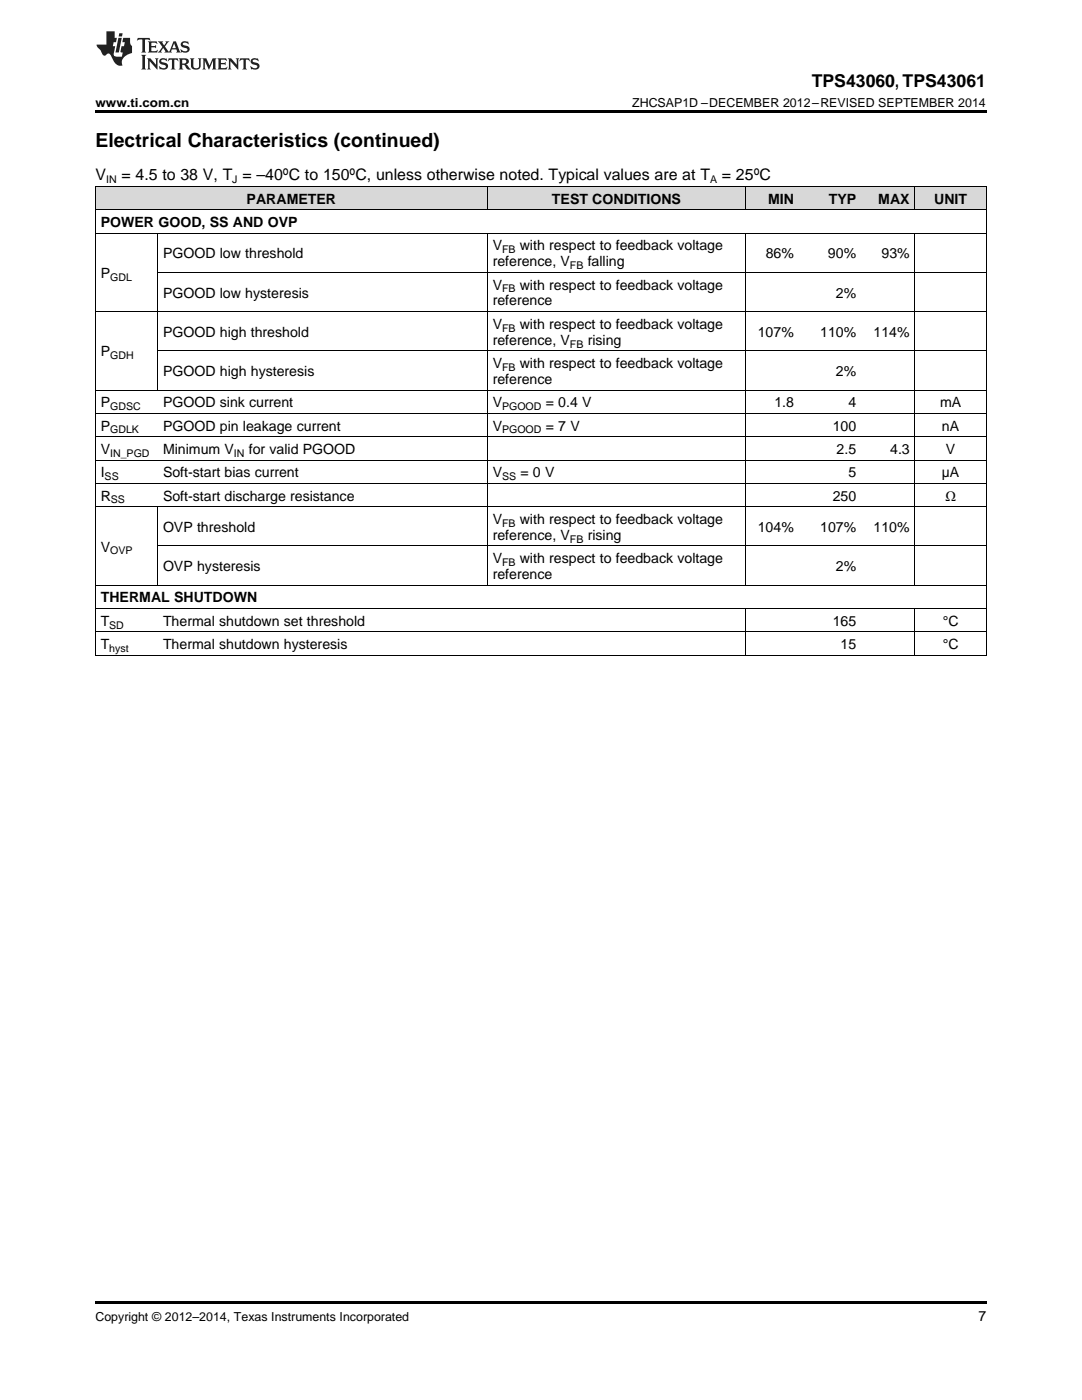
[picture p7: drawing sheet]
<svg xmlns="http://www.w3.org/2000/svg" width="216mm" height="279mm" viewBox="0 0 216 279" stroke-linecap="round" stroke-linejoin="round" font-family="sans-serif">
<defs><g id="words">
<text font-size="3.9" x="19" y="29.3">Electrical Characteristics (continued)</text>
<text font-size="3.5" x="162" y="17.3">TPS43060, TPS43061</text>
<g font-size="3.2">
<text x="19" y="36">V</text>
<text x="24.2" y="36">= 4.5 to 38 V, T = –40ºC to 150ºC, unless otherwise noted. Typical values are at T</text>
<text x="144" y="36">= 25ºC</text>
</g>
<g font-size="2.8">
<text x="49.2" y="40.6">PARAMETER</text>
<text x="110.1" y="40.6">TEST CONDITIONS</text>
<text x="153.2" y="40.6">MIN</text>
<text x="165.4" y="40.6">TYP</text>
<text x="175.3" y="40.6">MAX</text>
<text x="186.4" y="40.6">UNIT</text>
<text x="20.1" y="45.3">POWER GOOD, SS AND OVP</text>
<text x="32.5" y="51.5">PGOOD low threshold</text>
<text x="98.3" y="50">V</text>
<text x="98.3" y="53.1">reference, V</text>
<text x="103.7" y="50">with respect to feedback voltage</text>
<text x="117.3" y="53.1">falling</text>
<text x="152.8" y="51.5">86%</text>
<text x="165.2" y="51.5">90%</text>
<text x="175.9" y="51.5">93%</text>
<text x="20.1" y="55.5">P</text>
<text x="32.5" y="59.4">PGOOD low hysteresis</text>
<text x="98.3" y="57.8">V</text>
<text x="103.7" y="57.8">with respect to feedback voltage</text>
<text x="166.8" y="59.4">2%</text>
<text x="98.3" y="61">reference</text>
<text x="98.3" y="65.6">V</text>
<text x="103.7" y="65.6">with respect to feedback voltage</text>
<text x="20.1" y="71.1">P</text>
<text x="32.5" y="67.2">PGOOD high threshold</text>
<text x="98.3" y="68.8">reference, V</text>
<text x="117.3" y="68.8">rising</text>
<text x="151.2" y="67.2">107%</text>
<text x="163.7" y="67.2">110%</text>
<text x="174.3" y="67.2">114%</text>
<text x="32.5" y="75">PGOOD high hysteresis</text>
<text x="98.3" y="73.4">V</text>
<text x="98.3" y="76.6">reference</text>
<text x="103.7" y="73.4">with respect to feedback voltage</text>
<text x="166.8" y="75">2%</text>
<text x="20.1" y="81.3">P</text>
<text x="32.5" y="81.3">PGOOD sink current</text>
<text x="98.3" y="81.3">V</text>
<text x="108.9" y="81.3">= 0.4 V</text>
<text x="154.5" y="81.3">1.8</text>
<text x="169.3" y="81.3">4</text>
<text x="187.6" y="81.3">mA</text>
<text x="20.1" y="85.9">P</text>
<text x="32.5" y="85.9">PGOOD pin leakage current</text>
<text x="98.3" y="85.9">V</text>
<text x="108.9" y="85.9">= 7 V</text>
<text x="166.2" y="85.9">100</text>
<text x="188" y="85.9">nA</text>
<text x="20.1" y="90.6">V</text>
<text x="20.1" y="95.2">I</text>
<text x="32.5" y="90.6">Minimum V</text>
<text x="32.5" y="95.2">Soft-start bias current</text>
<text x="49.6" y="90.6">for valid PGOOD</text>
<text x="98.3" y="95.2">V</text>
<text x="103.9" y="95.2">= 0 V</text>
<text x="166.9" y="90.6">2.5</text>
<text x="169.3" y="95.2">5</text>
<text x="177.6" y="90.6">4.3</text>
<text x="187.9" y="95.2">µA</text>
<text x="188.7" y="90.6">V</text>
<text x="20.1" y="99.9">R</text>
<text x="32.5" y="99.9">Soft-start discharge resistance</text>
<text x="166.2" y="99.9">250</text>
<text x="188.6" y="99.9">Ω</text>
<text x="32.5" y="106.2">OVP threshold</text>
<text x="98.3" y="104.6">V</text>
<text x="98.3" y="107.7">reference, V</text>
<text x="103.7" y="104.6">with respect to feedback voltage</text>
<text x="117.3" y="107.7">rising</text>
<text x="151.2" y="106.2">104%</text>
<text x="163.7" y="106.2">107%</text>
<text x="174.3" y="106.2">110%</text>
<text x="20.1" y="110.1">V</text>
<text x="32.5" y="114">OVP hysteresis</text>
<text x="98.3" y="112.4">V</text>
<text x="103.7" y="112.4">with respect to feedback voltage</text>
<text x="166.8" y="114">2%</text>
<text x="98.3" y="115.6">reference</text>
<text x="20.1" y="120.2">THERMAL SHUTDOWN</text>
<text x="20.1" y="124.9">T</text>
<text x="32.5" y="124.9">Thermal shutdown set threshold</text>
<text x="166.2" y="124.9">165</text>
<text x="188.1" y="124.9">°C</text>
<text x="20.1" y="129.5">T</text>
<text x="32.5" y="129.5">Thermal shutdown hysteresis</text>
<text x="167.7" y="129.5">15</text>
<text x="188.1" y="129.5">°C</text>
<text x="195.3" y="263.6">7</text>
</g>
<g font-size="2.5">
<text x="19" y="21.4">www.ti.com.cn</text>
<text x="126.2" y="21.4">ZHCSAP1D –DECEMBER 2012–REVISED SEPTEMBER 2014</text>
<text x="19" y="263.6">Copyright © 2012–2014, Texas Instruments Incorporated</text>
</g>
<g font-size="2.1">
<text x="21.2" y="36.6">IN</text>
<text x="46.4" y="36.6">J</text>
<text x="141.7" y="36.6">A</text>
<text x="100.2" y="50.5">FB</text>
<text x="113.7" y="53.7">FB</text>
<text x="22" y="56">GDL</text>
<text x="100.2" y="58.3">FB</text>
<text x="22" y="71.7">GDH</text>
<text x="100.2" y="66.2">FB</text>
<text x="113.7" y="69.4">FB</text>
<text x="100.2" y="74">FB</text>
<text x="22" y="81.8">GDSC</text>
<text x="100.2" y="81.8">PGOOD</text>
<text x="22" y="86.5">GDLK</text>
<text x="100.2" y="86.5">PGOOD</text>
<text x="20.9" y="95.8">SS</text>
<text x="22" y="91.2">IN_PGD</text>
<text x="46.7" y="91.2">IN</text>
<text x="100.2" y="95.8">SS</text>
<text x="22.1" y="100.5">SS</text>
<text x="100.2" y="105.1">FB</text>
<text x="22" y="110.6">OVP</text>
<text x="100.2" y="113">FB</text>
<text x="113.7" y="108.3">FB</text>
<text x="21.8" y="125.4">SD</text>
<text x="21.8" y="130.1">hyst</text>
</g>
</g></defs>
<g fill="#d8d8d8">
<path d="M19 37.3h12.5v4.6h-12.5z"/>
<path d="M31.5 37.3h40.9v4.6h-40.9z"/>
<path d="M72.4 37.3h24.9v4.6h-24.9z"/>
<path d="M97.3 37.3h51.5v4.6h-51.5z"/>
<path d="M148.8 37.3h10.7v4.6h-10.7z"/>
<path d="M159.5 37.3h12.4v4.6h-12.4z"/>
<path d="M171.9 37.3h10.7v4.6h-10.7z"/>
<path d="M182.6 37.3h14.2v4.6h-14.2z"/>
</g>
<path d="M19 22h177.8v.5h-177.8zM19 259.7h177.8v.5h-177.8z" fill="#000"/>
<g fill="none" stroke="#000" stroke-width=".2">
<path d="M19 37.2h177.8v93.6M19.1 37.2v93.6M97.2 37.2v4.7M148.8 37.2v4.7M182.5 37.2v4.7M19 46.5h177.8M19 41.9h177.8M31.4 46.6v31.3M31.5 54.3h165.3M97.2 46.6v70.2M148.8 46.6v70.2M182.5 46.6v70.2"/>
<path d="M19 77.8h177.8M19 62.2h177.8M31.5 70h165.3M19 96.5h177.8M19 91.8h177.8M19 87.2h177.8M19 82.5h177.8M19 116.8h177.8M19 101.1h177.8M31.4 101.2v15.6M31.5 109h165.3M19 130.8h177.8"/>
<path d="M19 126.1h177.8M19 121.4h177.8M148.8 121.5v9.3M182.5 121.5v9.3"/>
</g>
<g fill="#231f20">
<path d="M27.5 7.6l-.1 .5 .4-.2h.6v.1v2.1l-.2 .4h1l-.3-.4v-2.1l.1-.1h.5l.5 .2-.2-.5zM29.5 8.3l.2 .3v1.5l-.2 .4h1.8l.2-.6a1.04 1.04 0 0 1-1.3 .2v-.7h.6l.3 .2v-.6l-.3 .2h-.6v-.6l.8-.1 .4 .3-.2-.5zM31.5 8.3l.9 1.1-.9 1.1h.8l-.2-.2 .5-.7 .4 .7-.2 .2h1.5l-.1-.2 .1-.4h.9l.1 .4-.2 .2h1l-.3-.3-.7-1.9h-.5l-.9 2-.8-1 .9-1h-.8l.1 .3-.3 .5-.4-.6 .2-.2zM34.7 8.6l.4 1h-.7zM36.3 8.4a.63 .63 0 0 0-.2 .7 .63 .63 0 0 0 .6 .4l.6 .2 .1 .2a.75 .75 0 0 1-.7 .4 .75 .75 0 0 1-.6-.5l.1 .7 .1-.1a1.11 1.11 0 0 0 1.5-.6 1.13 1.13 0 0 0-1.2-.8l-.1-.4a1.04 1.04 0 0 1 1.2 .2l-.2-.5-.1 .1-.5-.2zM28.2 10.9l.2 .4v2.2l-.2 .4h1l-.3-.4v-2.2l.3-.4zM29.3 11.6l.3 .4v1.5l-.3 .4h.8l-.2-.4v-1.3l1.5 1.7v-1.9l.2-.4h-.7l.2 .4v.9l-1.1-1.3zM32 11.8a.62 .62 0 0 0-.2 .7 .62 .62 0 0 0 .6 .4l.6 .1 .1 .3a.76 .76 0 0 1-.7 .3 .76 .76 0 0 1-.6-.4l.1 .7 .1-.1a1.11 1.11 0 0 0 1.5-.6 1.13 1.13 0 0 0-1.2-.8l-.1-.4a1.04 1.04 0 0 1 1.2 .2l-.2-.6-.1 .1-.5-.1zM33.7 11.6l-.2 .6a.61 .61 0 0 1 .8-.3v1.6l-.2 .4h.9l-.2-.4v-1.6a.63 .63 0 0 1 .8 .3l-.2-.6zM35.6 11.6l.3 .4v1.5l-.3 .4h1l-.2-.2v-.8l.5 .2a.76 .76 0 0 0 1.2 .7l-1-1a.58 .58 0 0 0 .6-.5 .58 .58 0 0 0-.5-.6zM36.4 11.9h.1a.45 .45 0 0 1 .5 .1 .45 .45 0 0 1 .1 .5l-.7 .2zM37.9 11.6l.2 .2a2.17 2.17 0 0 0 .3 1.9 .99 .99 0 0 0 1.6-.6v-1.1l.2-.4h-.7l.2 .2a1.92 1.92 0 0 1-.2 1.8 .6 .6 0 0 1-.9-.5v-1.1l.2-.4zM40.4 11.6l.2 .4v1.5l-.2 .4h.7l-.2-.4v-1.4l.8 1.8 .8-1.8v1.4l-.2 .4h.9l-.2-.4v-1.5l.2-.4h-.8l-.6 1.5-.6-1.5zM43.4 11.6l.2 .4v1.5l-.2 .4h1.8l.2-.6a1.04 1.04 0 0 1-1.3 .1v-.6h.5l.4 .2v-.6l-.4 .2h-.5v-.7h.8l.3 .3-.1-.6zM45.5 11.6l.2 .4v1.5l-.2 .4h.7l-.2-.4v-1.3l1.5 1.7v-1.9l.2-.4h-.7l.2 .4v.9l-1.1-1.3zM47.9 11.6l-.1 .6a.61 .61 0 0 1 .8-.3v1.6l-.3 .4h1l-.3-.4 .1-1.6a.63 .63 0 0 1 .7 .3l-.1-.6zM50.2 11.8a.62 .62 0 0 0-.2 .7 .62 .62 0 0 0 .6 .4l.6 .1 .2 .3a.76 .76 0 0 1-.8 .3 .76 .76 0 0 1-.6-.4l.1 .7 .2-.1a1.11 1.11 0 0 0 1.5-.6 1.13 1.13 0 0 0-1.3-.8l-.1-.4a1.04 1.04 0 0 1 1.2 .2l-.1-.6-.2 .1-.5-.1z"/>
<path d="M21.2 6.3v2.6h-1.9l.1 .4 .7 .9a.91 .91 0 0 0 1 .8 .56 .56 0 0 1 .5-.3 .56 .56 0 0 1 .5 .3l.4 .8a1.53 1.53 0 0 0 1.9 1.2 1.54 1.54 0 0 1 1-2.1l.9-.3v-1.4a1.52 1.52 0 0 1-.3-1.6h-1.4l-.2 .8h.5l-.2 .8h-.4l-.2 1v.2l.4 .1-.2 .8a1.93 1.93 0 0 1-1.6-.3l.3-1.8h-.5l.2-.8h.4l.2-.8h-.4v-1.3zM23.6 7.6l-.6 2.9h.7l.6-2.9zM23.8 6.6l-.1 .7h.6l.2-.7z"/>
</g>
<use href="#words"/>
</svg>
